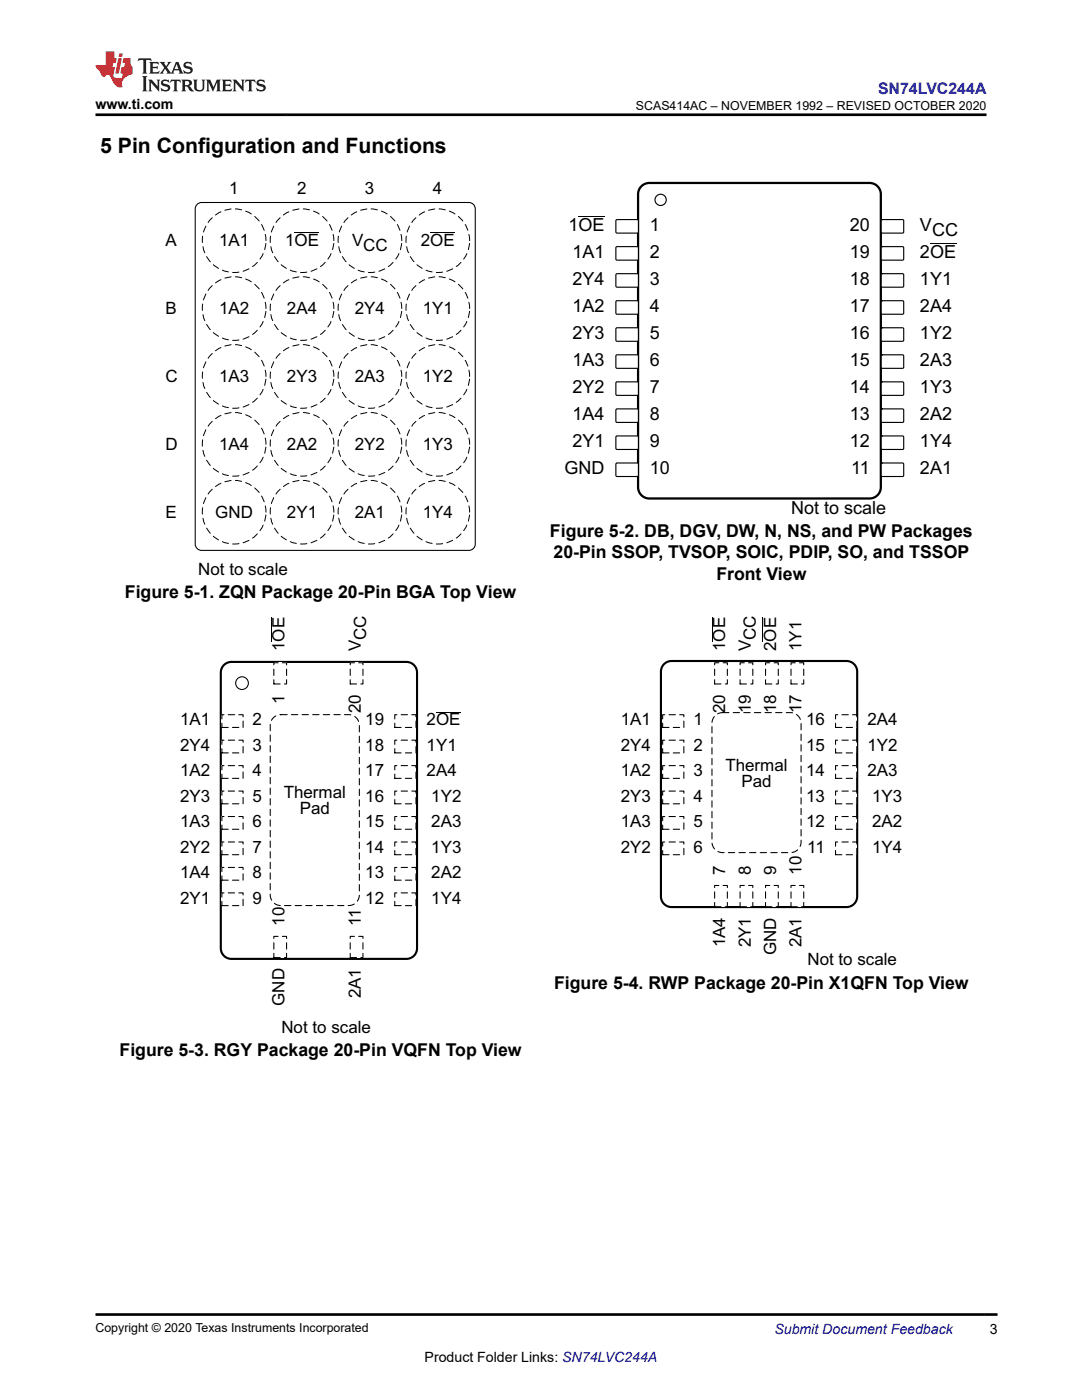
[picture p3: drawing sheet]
<svg xmlns="http://www.w3.org/2000/svg" width="216mm" height="279mm" viewBox="0 0 216 279" stroke-linecap="round" stroke-linejoin="round" font-family="sans-serif">
<defs><g id="words">
<text font-size="4.2" x="20" y="30.5">5 Pin Configuration and Functions</text>
<g font-size="3.6">
<text x="113.4" y="46.1">1OE</text>
<text x="129.6" y="46.1">1</text>
<text x="169.6" y="46.1">20</text>
<text x="183.6" y="46.1">V</text>
<text x="186" y="47.2">CC</text>
<text x="114.2" y="51.5">1A1</text>
<text x="129.6" y="51.5">2</text>
<text x="169.6" y="51.5">19</text>
<text x="183.6" y="51.5">2OE</text>
<text x="114.2" y="56.9">2Y4</text>
<text x="129.6" y="56.9">3</text>
<text x="169.6" y="56.9">18</text>
<text x="183.6" y="56.9">1Y1</text>
<text x="114.2" y="62.3">1A2</text>
<text x="129.6" y="62.3">4</text>
<text x="169.6" y="62.3">17</text>
<text x="183.6" y="62.3">2A4</text>
<text x="114.2" y="67.7">2Y3</text>
<text x="129.6" y="67.7">5</text>
<text x="169.6" y="67.7">16</text>
<text x="183.6" y="67.7">1Y2</text>
<text x="114.2" y="73.1">1A3</text>
<text x="129.6" y="73.1">6</text>
<text x="169.6" y="73.1">15</text>
<text x="183.6" y="73.1">2A3</text>
<text x="114.2" y="78.5">2Y2</text>
<text x="114.2" y="83.9">1A4</text>
<text x="129.6" y="78.5">7</text>
<text x="129.6" y="83.9">8</text>
<text x="169.6" y="78.5">14</text>
<text x="169.6" y="83.9">13</text>
<text x="183.6" y="78.5">1Y3</text>
<text x="183.6" y="83.9">2A2</text>
<text x="114.2" y="89.3">2Y1</text>
<text x="129.6" y="89.3">9</text>
<text x="169.6" y="89.3">12</text>
<text x="183.6" y="89.3">1Y4</text>
<text x="112.6" y="94.6">GND</text>
<text x="129.6" y="94.6">10</text>
<text x="169.8" y="94.6">11</text>
<text x="183.6" y="94.6">2A1</text>
<text x="157.8" y="102.6">Not to scale</text>
</g>
<g font-size="3.5">
<text x="109.7" y="107.2">Figure 5-2. DB, DGV, DW, N, NS, and PW Packages</text>
<text x="110.5" y="111.4">20-Pin SSOP, TVSOP, SOIC, PDIP, SO, and TSSOP</text>
<text x="24.9" y="119.4">Figure 5-1. ZQN Package 20-Pin BGA Top View</text>
<text x="142.9" y="115.7">Front View</text>
<text x="110.6" y="197.3">Figure 5-4. RWP Package 20-Pin X1QFN Top View</text>
<text x="23.9" y="210.8">Figure 5-3. RGY Package 20-Pin VQFN Top View</text>
</g>
<g font-size="3.4">
<text x="45.7" y="38.7">1</text>
<text x="59.3" y="38.7">2</text>
<text x="72.8" y="38.7">3</text>
<text x="86.4" y="38.7">4</text>
<text x="33" y="49.1">A</text>
<text x="43.7" y="49.1">1A1</text>
<text x="56.9" y="49.1">1OE</text>
<text x="70.2" y="49.1">V</text>
<text x="72.5" y="50.1">CC</text>
<text x="84" y="49.1">2OE</text>
<text x="33" y="62.6">B</text>
<text x="43.7" y="62.6">1A2</text>
<text x="57.3" y="62.6">2A4</text>
<text x="70.8" y="62.6">2Y4</text>
<text x="84.3" y="62.6">1Y1</text>
<text x="33" y="76.2">C</text>
<text x="43.7" y="76.2">1A3</text>
<text x="57.3" y="76.2">2Y3</text>
<text x="70.8" y="76.2">2A3</text>
<text x="84.3" y="76.2">1Y2</text>
<text x="33" y="89.7">D</text>
<text x="43.7" y="89.7">1A4</text>
<text x="57.3" y="89.7">2A2</text>
<text x="70.8" y="89.7">2Y2</text>
<text x="84.3" y="89.7">1Y3</text>
<text x="33" y="103.3">E</text>
<text x="43" y="103.3">GND</text>
<text x="57.3" y="103.3">2Y1</text>
<text x="70.8" y="103.3">2A1</text>
<text x="84.3" y="103.3">1Y4</text>
<text x="39.6" y="114.7">Not to scale</text>
<text x="56.8" y="129.9" transform="rotate(-90 56.8 129.9)">1OE</text>
<text x="72" y="129.9" transform="rotate(-90 72 129.9)">V</text>
<text x="73" y="127.7" transform="rotate(-90 73 127.7)">CC</text>
<text x="144.7" y="129.9" transform="rotate(-90 144.7 129.9)">1OE</text>
<text x="149.8" y="129.9" transform="rotate(-90 149.8 129.9)">V</text>
<text x="150.8" y="127.7" transform="rotate(-90 150.8 127.7)">CC</text>
<text x="154.9" y="129.9" transform="rotate(-90 154.9 129.9)">2OE</text>
<text x="160" y="129.9" transform="rotate(-90 160 129.9)">1Y1</text>
<text x="56.8" y="140.5" transform="rotate(-90 56.8 140.5)">1</text>
<text x="72" y="142.4" transform="rotate(-90 72 142.4)">20</text>
<text x="144.7" y="142.4" transform="rotate(-90 144.7 142.4)">20</text>
<text x="149.8" y="142.4" transform="rotate(-90 149.8 142.4)">19</text>
<text x="154.9" y="142.4" transform="rotate(-90 154.9 142.4)">18</text>
<text x="160" y="142.4" transform="rotate(-90 160 142.4)">17</text>
<text x="35.9" y="144.8">1A1</text>
<text x="35.9" y="149.8">2Y4</text>
<text x="50.4" y="144.8">2</text>
<text x="50.4" y="149.8">3</text>
<text x="72.9" y="149.8">18</text>
<text x="72.9" y="144.8">19</text>
<text x="85.1" y="149.8">1Y1</text>
<text x="85.1" y="144.8">2OE</text>
<text x="123.9" y="144.8">1A1</text>
<text x="123.9" y="149.8">2Y4</text>
<text x="138.4" y="144.8">1</text>
<text x="138.4" y="149.8">2</text>
<text x="160.8" y="149.8">15</text>
<text x="160.8" y="144.8">16</text>
<text x="173.1" y="149.8">1Y2</text>
<text x="173.1" y="144.8">2A4</text>
<text x="35.9" y="154.9">1A2</text>
<text x="50.4" y="154.9">4</text>
<text x="72.9" y="154.9">17</text>
<text x="85.1" y="154.9">2A4</text>
<text x="123.9" y="154.9">1A2</text>
<text x="138.4" y="154.9">3</text>
<text x="144.7" y="153.9">Thermal</text>
<text x="160.8" y="154.9">14</text>
<text x="173.1" y="154.9">2A3</text>
<text x="35.9" y="160">2Y3</text>
<text x="50.4" y="160">5</text>
<text x="56.6" y="159.3">Thermal</text>
<text x="72.9" y="160">16</text>
<text x="86.1" y="160">1Y2</text>
<text x="123.9" y="160">2Y3</text>
<text x="138.4" y="160">4</text>
<text x="147.9" y="157">Pad</text>
<text x="160.8" y="160">13</text>
<text x="174" y="160">1Y3</text>
<text x="35.9" y="165.1">1A3</text>
<text x="50.4" y="165.1">6</text>
<text x="59.8" y="162.5">Pad</text>
<text x="72.9" y="165.1">15</text>
<text x="86.1" y="165.1">2A3</text>
<text x="123.9" y="165.1">1A3</text>
<text x="138.4" y="165.1">5</text>
<text x="160.8" y="165.1">12</text>
<text x="174" y="165.1">2A2</text>
<text x="35.9" y="170.2">2Y2</text>
<text x="50.4" y="170.2">7</text>
<text x="72.9" y="170.2">14</text>
<text x="86.1" y="170.2">1Y3</text>
<text x="123.9" y="170.2">2Y2</text>
<text x="138.4" y="170.2">6</text>
<text x="161.1" y="170.2">11</text>
<text x="174" y="170.2">1Y4</text>
<text x="35.9" y="175.2">1A4</text>
<text x="50.4" y="175.2">8</text>
<text x="72.9" y="175.2">13</text>
<text x="86.1" y="175.2">2A2</text>
<text x="144.7" y="174.6" transform="rotate(-90 144.7 174.6)">7</text>
<text x="149.8" y="174.6" transform="rotate(-90 149.8 174.6)">8</text>
<text x="154.9" y="174.6" transform="rotate(-90 154.9 174.6)">9</text>
<text x="160" y="174.6" transform="rotate(-90 160 174.6)">10</text>
<text x="35.9" y="180.3">2Y1</text>
<text x="50.4" y="180.3">9</text>
<text x="56.8" y="184.8" transform="rotate(-90 56.8 184.8)">10</text>
<text x="72" y="184.8" transform="rotate(-90 72 184.8)">11</text>
<text x="72.9" y="180.3">12</text>
<text x="86.1" y="180.3">1Y4</text>
<text x="144.7" y="189.1" transform="rotate(-90 144.7 189.1)">1A4</text>
<text x="149.8" y="189.1" transform="rotate(-90 149.8 189.1)">2Y1</text>
<text x="154.9" y="190.6" transform="rotate(-90 154.9 190.6)">GND</text>
<text x="160" y="189.1" transform="rotate(-90 160 189.1)">2A1</text>
<text x="161.1" y="192.7">Not to scale</text>
<text x="56.8" y="200.8" transform="rotate(-90 56.8 200.8)">GND</text>
<text x="72" y="199.3" transform="rotate(-90 72 199.3)">2A1</text>
<text x="56.1" y="206.2">Not to scale</text>
</g>
<text font-size="3.2" fill="#00f" x="175.2" y="18.7">SN74LVC244A</text>
<g font-size="2.8">
<text x="19.1" y="21.8">www.ti.com</text>
<text x="197.5" y="266.1">3</text>
<text x="84.7" y="271.7">Product Folder Links: SN74LVC244A</text>
</g>
<text font-size="2.8" fill="#00f" x="154.5" y="266.2">Submit Document Feedback</text>
<g font-size="2.5">
<text x="126.9" y="21.9">SCAS414AC – NOVEMBER 1992 – REVISED OCTOBER 2020</text>
<text x="19.1" y="265.9">Copyright © 2020 Texas Instruments Incorporated</text>
</g>
</g></defs>
<path d="M39.2 40.9l.6-.4 .4-.1h53.4a1.27 1.27 0 0 1 1.2 1.3v66.9a1.27 1.27 0 0 1-1.2 1.2h-53.4a1.27 1.27 0 0 1-1.2-1.2v-66.9z" fill="none" stroke="#000" stroke-width=".21"/>
<circle cx="46.7" cy="48" r="6.4" fill="#fff"/>
<circle cx="46.7" cy="48" r="6.4" fill="none" stroke="#000" stroke-width=".2" stroke-dasharray="1.3 .8"/>
<circle cx="60.3" cy="48" r="6.4" fill="#fff"/>
<circle cx="60.3" cy="48" r="6.4" fill="none" stroke="#000" stroke-width=".2" stroke-dasharray="1.3 .8"/>
<path d="M58.8 46.5h4.9" fill="none" stroke="#000" stroke-width=".2"/>
<circle cx="73.8" cy="48" r="6.4" fill="#fff"/>
<circle cx="73.8" cy="48" r="6.4" fill="none" stroke="#000" stroke-width=".2" stroke-dasharray="1.3 .8"/>
<circle cx="87.4" cy="48" r="6.4" fill="#fff"/>
<circle cx="87.4" cy="48" r="6.4" fill="none" stroke="#000" stroke-width=".2" stroke-dasharray="1.3 .8"/>
<path d="M85.9 46.5h4.8" fill="none" stroke="#000" stroke-width=".2"/>
<circle cx="46.7" cy="61.6" r="6.4" fill="#fff"/>
<circle cx="46.7" cy="61.6" r="6.4" fill="none" stroke="#000" stroke-width=".2" stroke-dasharray="1.3 .8"/>
<circle cx="60.3" cy="61.6" r="6.4" fill="#fff"/>
<circle cx="60.3" cy="61.6" r="6.4" fill="none" stroke="#000" stroke-width=".2" stroke-dasharray="1.3 .8"/>
<circle cx="73.8" cy="61.6" r="6.4" fill="#fff"/>
<circle cx="73.8" cy="61.6" r="6.4" fill="none" stroke="#000" stroke-width=".2" stroke-dasharray="1.3 .8"/>
<circle cx="87.4" cy="61.6" r="6.4" fill="#fff"/>
<circle cx="87.4" cy="61.6" r="6.4" fill="none" stroke="#000" stroke-width=".2" stroke-dasharray="1.3 .8"/>
<circle cx="46.7" cy="75.1" r="6.4" fill="#fff"/>
<circle cx="46.7" cy="75.1" r="6.4" fill="none" stroke="#000" stroke-width=".2" stroke-dasharray="1.3 .8"/>
<circle cx="60.3" cy="75.1" r="6.4" fill="#fff"/>
<circle cx="60.3" cy="75.1" r="6.4" fill="none" stroke="#000" stroke-width=".2" stroke-dasharray="1.3 .8"/>
<circle cx="73.8" cy="75.1" r="6.4" fill="#fff"/>
<circle cx="73.8" cy="75.1" r="6.4" fill="none" stroke="#000" stroke-width=".2" stroke-dasharray="1.3 .8"/>
<circle cx="87.4" cy="75.1" r="6.4" fill="#fff"/>
<circle cx="87.4" cy="75.1" r="6.4" fill="none" stroke="#000" stroke-width=".2" stroke-dasharray="1.3 .8"/>
<circle cx="46.7" cy="88.7" r="6.4" fill="#fff"/>
<circle cx="46.7" cy="88.7" r="6.4" fill="none" stroke="#000" stroke-width=".2" stroke-dasharray="1.3 .8"/>
<circle cx="60.3" cy="88.7" r="6.4" fill="#fff"/>
<circle cx="60.3" cy="88.7" r="6.4" fill="none" stroke="#000" stroke-width=".2" stroke-dasharray="1.3 .8"/>
<circle cx="73.8" cy="88.7" r="6.4" fill="#fff"/>
<circle cx="73.8" cy="88.7" r="6.4" fill="none" stroke="#000" stroke-width=".2" stroke-dasharray="1.3 .8"/>
<circle cx="87.4" cy="88.7" r="6.4" fill="#fff"/>
<circle cx="87.4" cy="88.7" r="6.4" fill="none" stroke="#000" stroke-width=".2" stroke-dasharray="1.3 .8"/>
<circle cx="46.7" cy="102.2" r="6.4" fill="#fff"/>
<circle cx="46.7" cy="102.2" r="6.4" fill="none" stroke="#000" stroke-width=".2" stroke-dasharray="1.3 .8"/>
<circle cx="60.3" cy="102.2" r="6.4" fill="#fff"/>
<circle cx="60.3" cy="102.2" r="6.4" fill="none" stroke="#000" stroke-width=".2" stroke-dasharray="1.3 .8"/>
<circle cx="73.8" cy="102.2" r="6.4" fill="#fff"/>
<circle cx="73.8" cy="102.2" r="6.4" fill="none" stroke="#000" stroke-width=".2" stroke-dasharray="1.3 .8"/>
<circle cx="87.4" cy="102.2" r="6.4" fill="#fff"/>
<circle cx="87.4" cy="102.2" r="6.4" fill="none" stroke="#000" stroke-width=".2" stroke-dasharray="1.3 .8"/>
<circle cx="131.8" cy="39.9" r="1.12" fill="none" stroke="#000" stroke-width=".22"/>
<path d="M128 37.2l1-.6 .6-.1h43.9a2.25 2.25 0 0 1 2.3 2.3v58.4a2.25 2.25 0 0 1-2.3 2.3h-43.9a2.25 2.25 0 0 1-2.3-2.3v-58.4l.1-.6z" fill="none" stroke="#000" stroke-width=".45"/>
<path d="M123 43.9h4.3v2.6h-4.3z" fill-rule="evenodd" fill="#fff"/>
<path d="M123 43.9h4.3v2.6h-4.3z" fill="none" stroke="#000" stroke-width=".22"/>
<path d="M115.4 43.3h5.2" fill="none" stroke="#000" stroke-width=".2"/>
<path d="M175.9 43.9h4.4v2.6h-4.4z" fill-rule="evenodd" fill="#fff"/>
<path d="M175.9 43.9h4.4v2.6h-4.4z" fill="none" stroke="#000" stroke-width=".22"/>
<path d="M123 49.3h4.3v2.6h-4.3z" fill-rule="evenodd" fill="#fff"/>
<path d="M123 49.3h4.3v2.6h-4.3z" fill="none" stroke="#000" stroke-width=".22"/>
<path d="M175.9 49.3h4.4v2.6h-4.4z" fill-rule="evenodd" fill="#fff"/>
<path d="M175.9 49.3h4.4v2.6h-4.4z" fill="none" stroke="#000" stroke-width=".22"/>
<path d="M185.6 48.7h5.2" fill="none" stroke="#000" stroke-width=".2"/>
<path d="M123 54.7h4.3v2.6h-4.3z" fill-rule="evenodd" fill="#fff"/>
<path d="M123 54.7h4.3v2.6h-4.3z" fill="none" stroke="#000" stroke-width=".22"/>
<path d="M175.9 54.7h4.4v2.6h-4.4z" fill-rule="evenodd" fill="#fff"/>
<path d="M175.9 54.7h4.4v2.6h-4.4z" fill="none" stroke="#000" stroke-width=".22"/>
<path d="M123 60.1h4.3v2.5h-4.3z" fill-rule="evenodd" fill="#fff"/>
<path d="M123 60.1h4.3v2.5h-4.3z" fill="none" stroke="#000" stroke-width=".22"/>
<path d="M175.9 60.1h4.4v2.5h-4.4z" fill-rule="evenodd" fill="#fff"/>
<path d="M175.9 60.1h4.4v2.5h-4.4z" fill="none" stroke="#000" stroke-width=".22"/>
<path d="M123 65.5h4.3v2.5h-4.3z" fill-rule="evenodd" fill="#fff"/>
<path d="M123 65.5h4.3v2.5h-4.3z" fill="none" stroke="#000" stroke-width=".22"/>
<path d="M175.9 65.5h4.4v2.5h-4.4z" fill-rule="evenodd" fill="#fff"/>
<path d="M175.9 65.5h4.4v2.5h-4.4z" fill="none" stroke="#000" stroke-width=".22"/>
<path d="M123 70.9h4.3v2.5h-4.3z" fill-rule="evenodd" fill="#fff"/>
<path d="M123 70.9h4.3v2.5h-4.3z" fill="none" stroke="#000" stroke-width=".22"/>
<path d="M175.9 70.9h4.4v2.5h-4.4z" fill-rule="evenodd" fill="#fff"/>
<path d="M175.9 70.9h4.4v2.5h-4.4z" fill="none" stroke="#000" stroke-width=".22"/>
<path d="M123 76.3h4.3v2.5h-4.3z" fill-rule="evenodd" fill="#fff"/>
<path d="M123 76.3h4.3v2.5h-4.3z" fill="none" stroke="#000" stroke-width=".22"/>
<path d="M175.9 76.3h4.4v2.5h-4.4z" fill-rule="evenodd" fill="#fff"/>
<path d="M175.9 76.3h4.4v2.5h-4.4z" fill="none" stroke="#000" stroke-width=".22"/>
<path d="M123 81.7h4.3v2.5h-4.3z" fill-rule="evenodd" fill="#fff"/>
<path d="M123 81.7h4.3v2.5h-4.3z" fill="none" stroke="#000" stroke-width=".22"/>
<path d="M175.9 81.7h4.4v2.5h-4.4z" fill-rule="evenodd" fill="#fff"/>
<path d="M175.9 81.7h4.4v2.5h-4.4z" fill="none" stroke="#000" stroke-width=".22"/>
<path d="M123 87.1h4.3v2.5h-4.3z" fill-rule="evenodd" fill="#fff"/>
<path d="M123 87.1h4.3v2.5h-4.3z" fill="none" stroke="#000" stroke-width=".22"/>
<path d="M175.9 87.1h4.4v2.5h-4.4z" fill-rule="evenodd" fill="#fff"/>
<path d="M175.9 87.1h4.4v2.5h-4.4z" fill="none" stroke="#000" stroke-width=".22"/>
<path d="M123 92.5h4.3v2.5h-4.3z" fill-rule="evenodd" fill="#fff"/>
<path d="M123 92.5h4.3v2.5h-4.3z" fill="none" stroke="#000" stroke-width=".22"/>
<path d="M175.9 92.5h4.4v2.5h-4.4z" fill-rule="evenodd" fill="#fff"/>
<path d="M175.9 92.5h4.4v2.5h-4.4z" fill="none" stroke="#000" stroke-width=".22"/>
<circle cx="48.3" cy="136.3" r="1.27" fill="none" stroke="#000" stroke-width=".21"/>
<path d="M44.7 132.7l.9-.5 .6-.1h34.9a2.12 2.12 0 0 1 2.1 2.1v55.1a2.12 2.12 0 0 1-2.1 2.1h-34.9a2.12 2.12 0 0 1-2.1-2.1v-55.1v-.5z" fill="none" stroke="#000" stroke-width=".42"/>
<path d="M54.5 143.2l1-.5 .5-.1h13.6a2.12 2.12 0 0 1 2.1 2.1v33.9a2.12 2.12 0 0 1-2.1 2.1h-13.6a2.12 2.12 0 0 1-2.1-2.1v-33.9l.1-.5z" fill="none" stroke="#000" stroke-width=".21" stroke-dasharray="1.3 .8"/>
<path d="M44.3 142.6h4.2v2.6h-4.2z" fill-rule="evenodd" fill="#fff"/>
<path d="M44.3 142.6h4.2v2.6h-4.2z" fill="none" stroke="#000" stroke-width=".21" stroke-dasharray="1.3 .8"/>
<path d="M44.3 147.7h4.2v2.6h-4.2z" fill-rule="evenodd" fill="#fff"/>
<path d="M44.3 147.7h4.2v2.6h-4.2z" fill="none" stroke="#000" stroke-width=".21" stroke-dasharray="1.3 .8"/>
<path d="M44.3 152.8h4.2v2.5h-4.2z" fill-rule="evenodd" fill="#fff"/>
<path d="M44.3 152.8h4.2v2.5h-4.2z" fill="none" stroke="#000" stroke-width=".21" stroke-dasharray="1.3 .8"/>
<path d="M44.3 157.9h4.2v2.5h-4.2z" fill-rule="evenodd" fill="#fff"/>
<path d="M44.3 157.9h4.2v2.5h-4.2z" fill="none" stroke="#000" stroke-width=".21" stroke-dasharray="1.3 .8"/>
<path d="M44.3 163h4.2v2.5h-4.2z" fill-rule="evenodd" fill="#fff"/>
<path d="M44.3 163h4.2v2.5h-4.2z" fill="none" stroke="#000" stroke-width=".21" stroke-dasharray="1.3 .8"/>
<path d="M44.3 168h4.2v2.6h-4.2z" fill-rule="evenodd" fill="#fff"/>
<path d="M44.3 168h4.2v2.6h-4.2z" fill="none" stroke="#000" stroke-width=".21" stroke-dasharray="1.3 .8"/>
<path d="M44.3 173.1h4.2v2.6h-4.2z" fill-rule="evenodd" fill="#fff"/>
<path d="M44.3 173.1h4.2v2.6h-4.2z" fill="none" stroke="#000" stroke-width=".21" stroke-dasharray="1.3 .8"/>
<path d="M44.3 178.2h4.2v2.5h-4.2z" fill-rule="evenodd" fill="#fff"/>
<path d="M44.3 178.2h4.2v2.5h-4.2z" fill="none" stroke="#000" stroke-width=".21" stroke-dasharray="1.3 .8"/>
<path d="M54.6 186.9h2.6v4.2h-2.6z" fill-rule="evenodd" fill="#fff"/>
<path d="M54.6 186.9h2.6v4.2h-2.6z" fill="none" stroke="#000" stroke-width=".21" stroke-dasharray="1.3 .8"/>
<path d="M69.9 186.9h2.5v4.2h-2.5z" fill-rule="evenodd" fill="#fff"/>
<path d="M69.9 186.9h2.5v4.2h-2.5z" fill="none" stroke="#000" stroke-width=".21" stroke-dasharray="1.3 .8"/>
<path d="M78.8 178.2h4.2v2.5h-4.2z" fill-rule="evenodd" fill="#fff"/>
<path d="M78.8 178.2h4.2v2.5h-4.2z" fill="none" stroke="#000" stroke-width=".21" stroke-dasharray="1.3 .8"/>
<path d="M78.8 173.1h4.2v2.6h-4.2z" fill-rule="evenodd" fill="#fff"/>
<path d="M78.8 173.1h4.2v2.6h-4.2z" fill="none" stroke="#000" stroke-width=".21" stroke-dasharray="1.3 .8"/>
<path d="M78.8 168h4.2v2.6h-4.2z" fill-rule="evenodd" fill="#fff"/>
<path d="M78.8 168h4.2v2.6h-4.2z" fill="none" stroke="#000" stroke-width=".21" stroke-dasharray="1.3 .8"/>
<path d="M78.8 163h4.2v2.5h-4.2z" fill-rule="evenodd" fill="#fff"/>
<path d="M78.8 163h4.2v2.5h-4.2z" fill="none" stroke="#000" stroke-width=".21" stroke-dasharray="1.3 .8"/>
<path d="M78.8 157.9h4.2v2.5h-4.2z" fill-rule="evenodd" fill="#fff"/>
<path d="M78.8 157.9h4.2v2.5h-4.2z" fill="none" stroke="#000" stroke-width=".21" stroke-dasharray="1.3 .8"/>
<path d="M78.8 152.8h4.2v2.5h-4.2z" fill-rule="evenodd" fill="#fff"/>
<path d="M78.8 152.8h4.2v2.5h-4.2z" fill="none" stroke="#000" stroke-width=".21" stroke-dasharray="1.3 .8"/>
<path d="M78.8 147.7h4.2v2.6h-4.2z" fill-rule="evenodd" fill="#fff"/>
<path d="M78.8 147.7h4.2v2.6h-4.2z" fill="none" stroke="#000" stroke-width=".21" stroke-dasharray="1.3 .8"/>
<path d="M78.8 142.6h4.2v2.6h-4.2z" fill-rule="evenodd" fill="#fff"/>
<path d="M78.8 142.6h4.2v2.6h-4.2z" fill="none" stroke="#000" stroke-width=".21" stroke-dasharray="1.3 .8"/>
<path d="M87 142.1h4.9" fill="none" stroke="#000" stroke-width=".2"/>
<path d="M69.9 132.3h2.5v4.2h-2.5z" fill-rule="evenodd" fill="#fff"/>
<path d="M69.9 132.3h2.5v4.2h-2.5z" fill="none" stroke="#000" stroke-width=".21" stroke-dasharray="1.3 .8"/>
<path d="M54.6 132.3h2.6v4.2h-2.6z" fill-rule="evenodd" fill="#fff"/>
<path d="M54.6 132.3h2.6v4.2h-2.6zM142.7 142.8l.9-.5 .6-.1h13.5a2.12 2.12 0 0 1 2.1 2.1v23.7a2.12 2.12 0 0 1-2.1 2.2h-13.5a2.12 2.12 0 0 1-2.1-2.2v-23.7v-.5z" fill="none" stroke="#000" stroke-width=".21" stroke-dasharray="1.3 .8"/>
<path d="M54.1 123.2v4.9" fill="none" stroke="#000" stroke-width=".2"/>
<path d="M132.5 132.5l.9-.5 .6-.1h34.9a2.12 2.12 0 0 1 2.1 2.1v44.9a2.12 2.12 0 0 1-2.1 2.1h-34.9a2.12 2.12 0 0 1-2.1-2.1v-44.9l.1-.5z" fill="none" stroke="#000" stroke-width=".42"/>
<path d="M132.2 142.6h4.3v2.6h-4.3z" fill-rule="evenodd" fill="#fff"/>
<path d="M132.2 142.6h4.3v2.6h-4.3z" fill="none" stroke="#000" stroke-width=".21" stroke-dasharray="1.3 .8"/>
<path d="M132.2 147.7h4.3v2.6h-4.3z" fill-rule="evenodd" fill="#fff"/>
<path d="M132.2 147.7h4.3v2.6h-4.3z" fill="none" stroke="#000" stroke-width=".21" stroke-dasharray="1.3 .8"/>
<path d="M132.2 152.8h4.3v2.5h-4.3z" fill-rule="evenodd" fill="#fff"/>
<path d="M132.2 152.8h4.3v2.5h-4.3z" fill="none" stroke="#000" stroke-width=".21" stroke-dasharray="1.3 .8"/>
<path d="M132.2 157.9h4.3v2.5h-4.3z" fill-rule="evenodd" fill="#fff"/>
<path d="M132.2 157.9h4.3v2.5h-4.3z" fill="none" stroke="#000" stroke-width=".21" stroke-dasharray="1.3 .8"/>
<path d="M132.2 163h4.3v2.5h-4.3z" fill-rule="evenodd" fill="#fff"/>
<path d="M132.2 163h4.3v2.5h-4.3z" fill="none" stroke="#000" stroke-width=".21" stroke-dasharray="1.3 .8"/>
<path d="M132.2 168h4.3v2.6h-4.3z" fill-rule="evenodd" fill="#fff"/>
<path d="M132.2 168h4.3v2.6h-4.3z" fill="none" stroke="#000" stroke-width=".21" stroke-dasharray="1.3 .8"/>
<path d="M142.6 176.7h2.5v4.2h-2.5z" fill-rule="evenodd" fill="#fff"/>
<path d="M142.6 176.7h2.5v4.2h-2.5z" fill="none" stroke="#000" stroke-width=".21" stroke-dasharray="1.3 .8"/>
<path d="M147.7 176.7h2.5v4.2h-2.5z" fill-rule="evenodd" fill="#fff"/>
<path d="M147.7 176.7h2.5v4.2h-2.5z" fill="none" stroke="#000" stroke-width=".21" stroke-dasharray="1.3 .8"/>
<path d="M152.8 176.7h2.5v4.2h-2.5z" fill-rule="evenodd" fill="#fff"/>
<path d="M152.8 176.7h2.5v4.2h-2.5z" fill="none" stroke="#000" stroke-width=".21" stroke-dasharray="1.3 .8"/>
<path d="M157.8 176.7h2.6v4.2h-2.6z" fill-rule="evenodd" fill="#fff"/>
<path d="M157.8 176.7h2.6v4.2h-2.6z" fill="none" stroke="#000" stroke-width=".21" stroke-dasharray="1.3 .8"/>
<path d="M166.7 168h4.3v2.6h-4.3z" fill-rule="evenodd" fill="#fff"/>
<path d="M166.7 168h4.3v2.6h-4.3z" fill="none" stroke="#000" stroke-width=".21" stroke-dasharray="1.3 .8"/>
<path d="M166.7 163h4.3v2.5h-4.3z" fill-rule="evenodd" fill="#fff"/>
<path d="M166.7 163h4.3v2.5h-4.3z" fill="none" stroke="#000" stroke-width=".21" stroke-dasharray="1.3 .8"/>
<path d="M166.7 157.9h4.3v2.5h-4.3z" fill-rule="evenodd" fill="#fff"/>
<path d="M166.7 157.9h4.3v2.5h-4.3z" fill="none" stroke="#000" stroke-width=".21" stroke-dasharray="1.3 .8"/>
<path d="M166.7 152.8h4.3v2.5h-4.3z" fill-rule="evenodd" fill="#fff"/>
<path d="M166.7 152.8h4.3v2.5h-4.3z" fill="none" stroke="#000" stroke-width=".21" stroke-dasharray="1.3 .8"/>
<path d="M166.7 147.7h4.3v2.6h-4.3z" fill-rule="evenodd" fill="#fff"/>
<path d="M166.7 147.7h4.3v2.6h-4.3z" fill="none" stroke="#000" stroke-width=".21" stroke-dasharray="1.3 .8"/>
<path d="M166.7 142.6h4.3v2.6h-4.3z" fill-rule="evenodd" fill="#fff"/>
<path d="M166.7 142.6h4.3v2.6h-4.3z" fill="none" stroke="#000" stroke-width=".21" stroke-dasharray="1.3 .8"/>
<path d="M157.8 132.3h2.6v4.2h-2.6z" fill-rule="evenodd" fill="#fff"/>
<path d="M157.8 132.3h2.6v4.2h-2.6z" fill="none" stroke="#000" stroke-width=".21" stroke-dasharray="1.3 .8"/>
<path d="M152.8 132.3h2.5v4.2h-2.5z" fill-rule="evenodd" fill="#fff"/>
<path d="M152.8 132.3h2.5v4.2h-2.5z" fill="none" stroke="#000" stroke-width=".21" stroke-dasharray="1.3 .8"/>
<path d="M152.2 123.2v4.9" fill="none" stroke="#000" stroke-width=".2"/>
<path d="M147.7 132.3h2.5v4.2h-2.5z" fill-rule="evenodd" fill="#fff"/>
<path d="M147.7 132.3h2.5v4.2h-2.5z" fill="none" stroke="#000" stroke-width=".21" stroke-dasharray="1.3 .8"/>
<path d="M142.6 132.3h2.5v4.2h-2.5z" fill-rule="evenodd" fill="#fff"/>
<path d="M142.6 132.3h2.5v4.2h-2.5z" fill="none" stroke="#000" stroke-width=".21" stroke-dasharray="1.3 .8"/>
<path d="M142.1 123.2v4.9" fill="none" stroke="#000" stroke-width=".2"/>
<path d="M27.7 11.6l-.2 .6 .5-.2h.6v.1v2.2l-.2 .4h1l-.2-.4v-2.2v-.1h.5l.5 .2-.1-.6zM29.8 12.4l.2 .3v1.6l-.2 .4h1.9l.1-.6a1.08 1.08 0 0 1-1.3 .2v-.7h.6l.4 .2v-.7l-.4 .2h-.6v-.5l.2-.2a1 1 0 0 1 1 .3l-.1-.5zM31.8 12.4l1 1.1-1 1.2h.9l-.2-.2 .4-.8 .5 .8-.2 .2h1.6l-.2-.2 .1-.5h1l.1 .5-.1 .2h.9l-.2-.4-.8-1.9h-.5l-1 2.1-.8-1.1 .9-1h-.8l.2 .2-.5 .6-.3-.6 .1-.2zM35.2 12.8l.4 1h-.8zM36.8 12.5a.65 .65 0 0 0-.2 .7 .65 .65 0 0 0 .6 .5l.7 .1 .1 .3a.79 .79 0 0 1-.7 .4 .79 .79 0 0 1-.7-.5l.1 .7 .2-.1a.93 .93 0 0 0 1.1 0 .93 .93 0 0 0 .4-.9 1.46 1.46 0 0 0-1.2-.6l-.1-.3a1.09 1.09 0 0 1 1.2 .2l-.2-.6-.1 .1-.6-.2zM28.4 15.2l.2 .4v2.2l-.2 .4h1l-.2-.4v-2.2l.2-.4zM29.6 15.9l.2 .4v1.5l-.2 .4h.8l-.3-.4v-1.3l1.7 1.8v-2l.2-.4h-.8l.2 .2 .1 1.1-1.2-1.3zM32.3 16a.65 .65 0 0 0-.2 .8 .65 .65 0 0 0 .7 .4l.6 .2 .1 .2a.79 .79 0 0 1-.7 .4 .79 .79 0 0 1-.7-.5l.1 .7 .2-.1a.93 .93 0 0 0 1.1 .1 .93 .93 0 0 0 .4-1 1.46 1.46 0 0 0-1.2-.5l-.1-.4a1.09 1.09 0 0 1 1.2 .2l-.2-.6-.1 .1-.6-.1zM34.1 15.9l-.1 .6a.63 .63 0 0 1 .7-.3l.1 1.6-.3 .4h1l-.2-.4v-1.6a.66 .66 0 0 1 .8 .3l-.1-.6zM36.2 15.9l.2 .4v1.5l-.2 .4h.9l-.2-.2v-.7h.5l.1 .2a.79 .79 0 0 0 1.2 .6l-1-.9a.61 .61 0 0 0 .6-.6 .61 .61 0 0 0-.5-.7zM36.9 16.2h.2a.47 .47 0 0 1 .5 .1 .47 .47 0 0 1 .1 .5l-.2 .1-.6 .1zM38.5 15.9l.2 .2a2.27 2.27 0 0 0 .4 2 1.04 1.04 0 0 0 1.7-.7v-1.3l.2-.2h-.8l.2 .4v1.1a.6 .6 0 0 1-.6 .6 .6 .6 0 0 1-.6-.6v-1.1l.3-.4zM41.1 15.9l.2 .4v1.5l-.2 .4h.7l-.2-.4v-1.4l.9 1.9 .8-1.9v1.4l-.2 .4h1l-.3-.4v-1.5l.3-.4h-.8l-.7 1.5-.7-1.5zM44.3 15.9l.2 .4v1.5l-.2 .4h1.9l.1-.6a1.09 1.09 0 0 1-1.3 .2v-.7h.6l.4 .2v-.6l-.4 .2h-.6v-.6l.2-.1a1.01 1.01 0 0 1 1 .3l-.1-.6zM46.4 15.9l.3 .4v1.5l-.3 .4h.8l-.2-.4v-1.3l1.6 1.8v-2l.2-.4h-.7l.2 .2v1.1l-1.2-1.3zM49 15.9l-.1 .6a.63 .63 0 0 1 .8-.3v1.6l-.3 .4h1l-.2-.4v-1.6a.66 .66 0 0 1 .8 .3l-.1-.6zM51.4 16a.65 .65 0 0 0-.2 .8 .65 .65 0 0 0 .6 .4l.6 .2 .2 .2a.79 .79 0 0 1-.8 .4 .79 .79 0 0 1-.6-.5l.1 .7 .2-.1a.93 .93 0 0 0 1 .1 .93 .93 0 0 0 .5-1 1.46 1.46 0 0 0-1.3-.5l-.1-.4a1.09 1.09 0 0 1 1.3 .2l-.2-.6-.2 .1-.5-.1z" fill="#231f20"/>
<path d="M21.1 10.3v2.7h-2v.4l.9 1a.95 .95 0 0 0 .9 .9 .59 .59 0 0 1 .6-.4 .59 .59 0 0 1 .5 .3l.4 .8a1.59 1.59 0 0 0 2.1 1.4 1.61 1.61 0 0 1 1-2.3l1-.3-.1-1.5a1.59 1.59 0 0 1-.4-1.7h-1.4l-.2 .9h.5l-.1 .9h-.5l-.2 .9v.3l.4 .1-.2 .9h-.6a.73 .73 0 0 1-1.1-.7l.3-1.5h-.5l.2-.9h.5l.2-.9h-.5v-1.3zM23.6 11.6l-.6 3.1h.7l.6-3.1zM23.8 10.7l-.1 .6h.7l.1-.6z" fill="#ed1c24"/>
<path d="M19.1 22.9h177.8M19 262.3h180" fill="none" stroke="#000" stroke-width=".53"/>
<use href="#words"/>
</svg>
